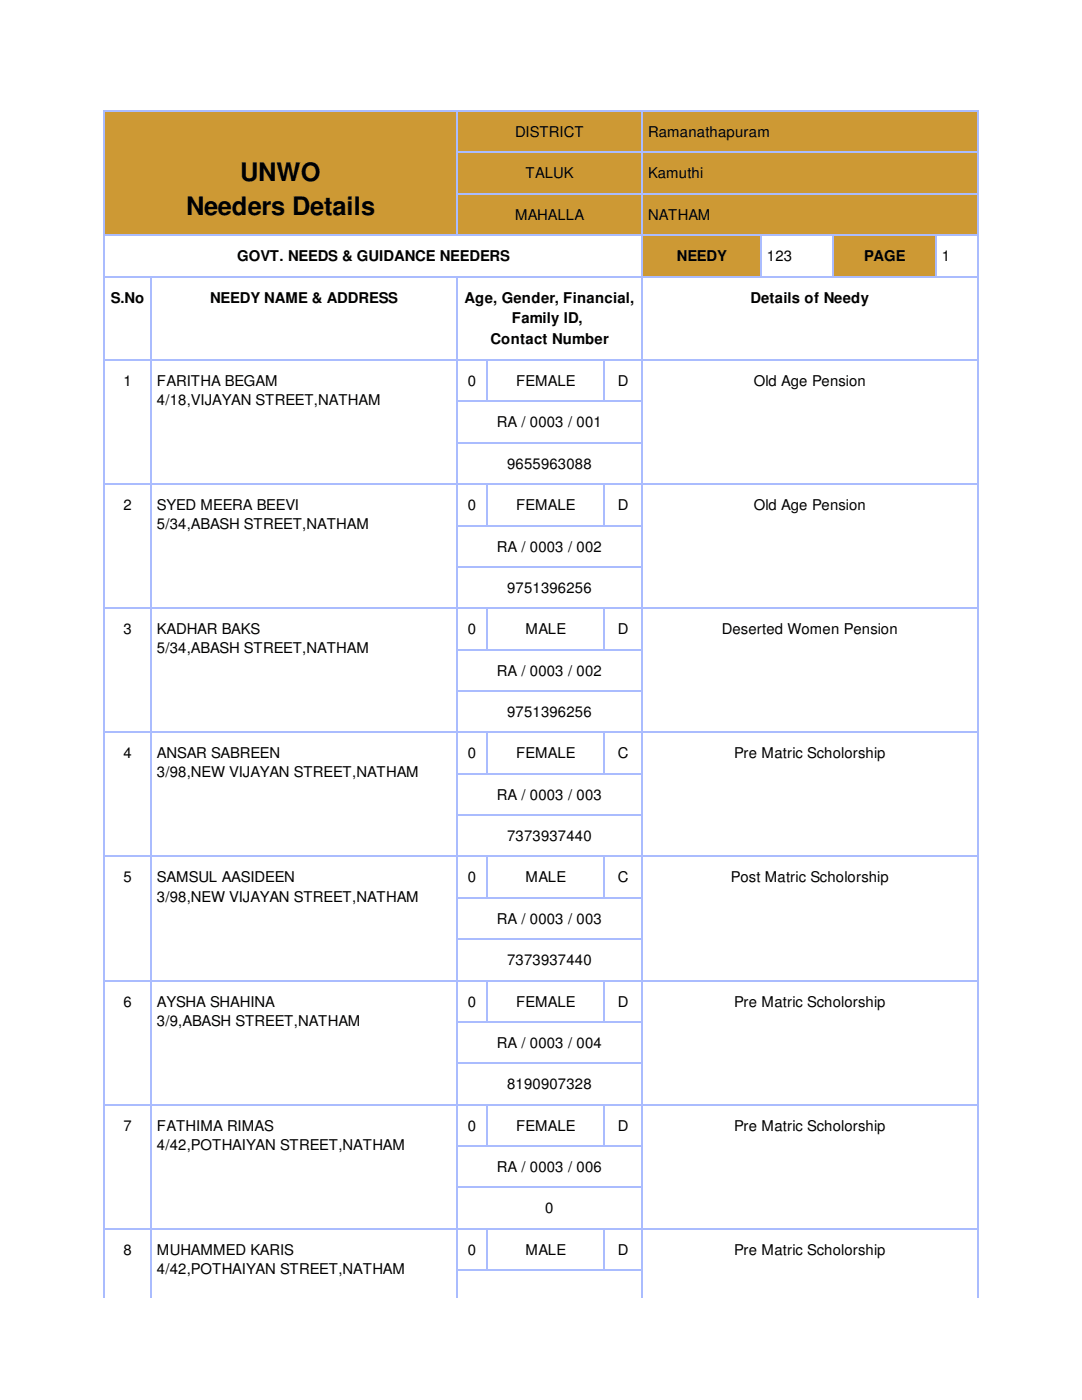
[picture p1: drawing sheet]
<svg xmlns="http://www.w3.org/2000/svg" width="216mm" height="279mm" viewBox="0 0 216 279" stroke-linecap="round" stroke-linejoin="round" font-family="sans-serif">
<defs><g id="words">
<g font-size="5.1">
<text x="47.9" y="36.2">UNWO</text>
<text x="37.1" y="43">Needers Details</text>
</g>
<g font-size="3">
<text x="102.8" y="27.3">DISTRICT</text>
<text x="129.3" y="27.3">Ramanathapuram</text>
<text x="104.9" y="35.6">TALUK</text>
<text x="129.3" y="35.6">Kamuthi</text>
<text x="102.8" y="43.8">MAHALLA</text>
<text x="129.3" y="43.8">NATHAM</text>
<text x="47.3" y="52.1">GOVT. NEEDS &amp; GUIDANCE NEEDERS</text>
<text x="135" y="52.1">NEEDY</text>
<text x="153" y="52.1">123</text>
<text x="172.4" y="52.1">PAGE</text>
<text x="188" y="52.1">1</text>
<text x="22.1" y="60.5">S.No</text>
<text x="41.9" y="60.5">NEEDY NAME &amp; ADDRESS</text>
<text x="92.7" y="60.5">Age, Gender, Financial,</text>
<text x="102.1" y="64.6">Family ID,</text>
<text x="149.8" y="60.5">Details of Needy</text>
<text x="97.9" y="68.6">Contact Number</text>
<text x="24.7" y="77">1</text>
<text x="31.3" y="77">FARITHA BEGAM</text>
<text x="93.3" y="77">0</text>
<text x="103" y="77">FEMALE</text>
<text x="123.3" y="77">D</text>
<text x="150.4" y="77">Old Age Pension</text>
<text x="31.3" y="80.9">4/18,VIJAYAN STREET,NATHAM</text>
<text x="99.2" y="85.3">RA / 0003 / 001</text>
<text x="101.2" y="93.6">9655963088</text>
<text x="24.7" y="101.8">2</text>
<text x="31.3" y="101.8">SYED MEERA BEEVI</text>
<text x="93.3" y="101.8">0</text>
<text x="103" y="101.8">FEMALE</text>
<text x="123.3" y="101.8">D</text>
<text x="150.4" y="101.8">Old Age Pension</text>
<text x="31.3" y="105.6">5/34,ABASH STREET,NATHAM</text>
<text x="99.2" y="110.1">RA / 0003 / 002</text>
<text x="101.2" y="118.3">9751396256</text>
<text x="24.7" y="126.6">3</text>
<text x="31.3" y="126.6">KADHAR BAKS</text>
<text x="31.3" y="130.4">5/34,ABASH STREET,NATHAM</text>
<text x="93.3" y="126.6">0</text>
<text x="104.9" y="126.6">MALE</text>
<text x="123.3" y="126.6">D</text>
<text x="144" y="126.6">Deserted Women Pension</text>
<text x="99.2" y="134.8">RA / 0003 / 002</text>
<text x="101.2" y="143.1">9751396256</text>
<text x="24.7" y="151.3">4</text>
<text x="31.3" y="151.3">ANSAR SABREEN</text>
<text x="31.3" y="155.2">3/98,NEW VIJAYAN STREET,NATHAM</text>
<text x="93.3" y="151.3">0</text>
<text x="103" y="151.3">FEMALE</text>
<text x="123.3" y="151.3">C</text>
<text x="146.5" y="151.3">Pre Matric Scholorship</text>
<text x="99.2" y="159.6">RA / 0003 / 003</text>
<text x="101.2" y="167.9">7373937440</text>
<text x="24.7" y="176.1">5</text>
<text x="31.3" y="176.1">SAMSUL AASIDEEN</text>
<text x="31.3" y="179.9">3/98,NEW VIJAYAN STREET,NATHAM</text>
<text x="93.3" y="176.1">0</text>
<text x="104.9" y="176.1">MALE</text>
<text x="123.3" y="176.1">C</text>
<text x="145.8" y="176.1">Post Matric Scholorship</text>
<text x="99.2" y="184.4">RA / 0003 / 003</text>
<text x="101.2" y="192.6">7373937440</text>
<text x="24.7" y="200.9">6</text>
<text x="31.3" y="200.9">AYSHA SHAHINA</text>
<text x="93.3" y="200.9">0</text>
<text x="103" y="200.9">FEMALE</text>
<text x="123.3" y="200.9">D</text>
<text x="146.5" y="200.9">Pre Matric Scholorship</text>
<text x="31.3" y="204.7">3/9,ABASH STREET,NATHAM</text>
<text x="99.2" y="209.1">RA / 0003 / 004</text>
<text x="101.2" y="217.4">8190907328</text>
<text x="24.7" y="225.6">7</text>
<text x="31.3" y="225.6">FATHIMA RIMAS</text>
<text x="93.3" y="225.6">0</text>
<text x="103" y="225.6">FEMALE</text>
<text x="123.3" y="225.6">D</text>
<text x="146.5" y="225.6">Pre Matric Scholorship</text>
<text x="31.3" y="229.4">4/42,POTHAIYAN STREET,NATHAM</text>
<text x="99.2" y="233.9">RA / 0003 / 006</text>
<text x="108.8" y="242.1">0</text>
<text x="24.7" y="250.4">8</text>
<text x="31.3" y="250.4">MUHAMMED KARIS</text>
<text x="93.3" y="250.4">0</text>
<text x="104.9" y="250.4">MALE</text>
<text x="123.3" y="250.4">D</text>
<text x="146.5" y="250.4">Pre Matric Scholorship</text>
<text x="31.3" y="254.2">4/42,POTHAIYAN STREET,NATHAM</text>
</g>
</g></defs>
<g fill="#cd9934">
<path d="M20.9 22.2h70.1v24.6h-70.1z"/>
<path d="M91.2 22.2h36.9v8.1h-36.9z"/>
<path d="M128.2 22.2h66.7v8.1h-66.7z"/>
<path d="M91.2 30.4h36.9v8.1h-36.9z"/>
<path d="M128.2 30.4h66.7v8.1h-66.7z"/>
<path d="M91.2 38.7h36.9v8.1h-36.9z"/>
<path d="M128.2 38.7h66.7v8.1h-66.7z"/>
</g>
<path d="M20.9 46.9h107.2v8.3h-107.2z" fill="#fff"/>
<path d="M128.2 46.9h23.6v8.3h-23.6z" fill="#cd9934"/>
<path d="M151.9 46.9h14.3v8.3h-14.3z" fill="#fff"/>
<path d="M166.3 46.9h20.4v8.3h-20.4z" fill="#cd9934"/>
<g fill="#fff">
<path d="M186.9 46.9h8v8.3h-8z"/>
<path d="M20.9 55.4h9.2v16.4h-9.2z"/>
<path d="M30.2 55.4h60.8v16.4h-60.8z"/>
<path d="M91.2 55.4h36.9v16.4h-36.9z"/>
<path d="M128.2 55.4h66.7v16.4h-66.7z"/>
<path d="M20.9 71.9h9.2v24.6h-9.2z"/>
<path d="M30.2 71.9h60.8v24.6h-60.8z"/>
<path d="M91.2 71.9h6v8.1h-6z"/>
<path d="M97.3 71.9h23.1v8.1h-23.1z"/>
<path d="M120.6 71.9h7.5v8.1h-7.5z"/>
<path d="M128.2 71.9h66.7v24.6h-66.7z"/>
<path d="M91.2 80.2h36.9v8.1h-36.9z"/>
<path d="M91.2 88.4h36.9v8.1h-36.9z"/>
<path d="M20.9 96.7h9.2v24.6h-9.2z"/>
<path d="M30.2 96.7h60.8v24.6h-60.8z"/>
<path d="M91.2 96.7h6v8.1h-6z"/>
<path d="M97.3 96.7h23.1v8.1h-23.1z"/>
<path d="M120.6 96.7h7.5v8.1h-7.5z"/>
<path d="M128.2 96.7h66.7v24.6h-66.7z"/>
<path d="M91.2 104.9h36.9v8.1h-36.9z"/>
<path d="M91.2 113.2h36.9v8.1h-36.9z"/>
<path d="M20.9 121.4h9.2v24.6h-9.2z"/>
<path d="M30.2 121.4h60.8v24.6h-60.8z"/>
<path d="M91.2 121.4h6v8.1h-6z"/>
<path d="M97.3 121.4h23.1v8.1h-23.1z"/>
<path d="M120.6 121.4h7.5v8.1h-7.5z"/>
<path d="M128.2 121.4h66.7v24.6h-66.7z"/>
<path d="M91.2 129.7h36.9v8.1h-36.9z"/>
<path d="M91.2 138h36.9v8h-36.9z"/>
<path d="M20.9 146.2h9.2v24.6h-9.2z"/>
<path d="M30.2 146.2h60.8v24.6h-60.8z"/>
<path d="M91.2 146.2h6v8.1h-6z"/>
<path d="M97.3 146.2h23.1v8.1h-23.1z"/>
<path d="M120.6 146.2h7.5v8.1h-7.5z"/>
<path d="M128.2 146.2h66.7v24.6h-66.7z"/>
<path d="M91.2 154.5h36.9v8.1h-36.9z"/>
<path d="M91.2 162.7h36.9v8.1h-36.9z"/>
<path d="M20.9 171h9.2v24.6h-9.2z"/>
<path d="M30.2 171h60.8v24.6h-60.8z"/>
<path d="M91.2 171h6v8.1h-6z"/>
<path d="M97.3 171h23.1v8.1h-23.1z"/>
<path d="M120.6 171h7.5v8.1h-7.5z"/>
<path d="M128.2 171h66.7v24.6h-66.7z"/>
<path d="M91.2 179.2h36.9v8.1h-36.9z"/>
<path d="M91.2 187.5h36.9v8.1h-36.9z"/>
<path d="M20.9 195.7h9.2v24.6h-9.2z"/>
<path d="M30.2 195.7h60.8v24.6h-60.8z"/>
<path d="M91.2 195.7h6v8.1h-6z"/>
<path d="M97.3 195.7h23.1v8.1h-23.1z"/>
<path d="M120.6 195.7h7.5v8.1h-7.5z"/>
<path d="M128.2 195.7h66.7v24.6h-66.7z"/>
<path d="M91.2 204h36.9v8.1h-36.9z"/>
<path d="M91.2 212.3h36.9v8h-36.9z"/>
<path d="M20.9 220.5h9.2v24.6h-9.2z"/>
<path d="M30.2 220.5h60.8v24.6h-60.8z"/>
<path d="M91.2 220.5h6v8.1h-6z"/>
<path d="M97.3 220.5h23.1v8.1h-23.1z"/>
<path d="M120.6 220.5h7.5v8.1h-7.5z"/>
<path d="M128.2 220.5h66.7v24.6h-66.7z"/>
<path d="M91.2 228.8h36.9v8.1h-36.9z"/>
<path d="M91.2 237h36.9v8.1h-36.9z"/>
<path d="M20.9 245.3h9.2v13.6h-9.2z"/>
<path d="M30.2 245.3h60.8v13.6h-60.8z"/>
<path d="M91.2 245.3h6v8.1h-6z"/>
<path d="M97.3 245.3h23.1v8.1h-23.1z"/>
<path d="M120.6 245.3h7.5v8.1h-7.5z"/>
<path d="M128.2 245.3h66.7v13.6h-66.7z"/>
<path d="M91.2 253.5h36.9v5.4h-36.9z"/>
</g>
<g fill="none" stroke="#aabcfe" stroke-width=".21">
<path d="M20.7 22.1h174.5M20.8 22v236.9M91 38.6h104.2M91 30.4h104.2M91.1 22v25M128.2 22v236.9M195.1 22v236.9M20.7 55.4h174.5M20.7 46.9h174.5M30.2 55.2v203.7M91.1 55.2v203.7M151.9 46.8v8.7"/>
<path d="M166.3 46.8v8.7M186.8 46.8v8.7M20.7 71.9h174.5M97.3 71.8v8.4M120.5 71.8v8.4M20.7 96.6h174.5M91 88.4h37.3M91 80.1h37.3M97.3 96.5v8.5M120.5 96.5v8.5M91 113.1h37.3M91 104.9h37.3"/>
<path d="M20.7 121.4h174.5M91 137.9h37.3M91 129.6h37.3M97.3 121.3v8.5M120.5 121.3v8.5M20.7 146.2h174.5M91 154.4h37.3M97.3 146v8.5M120.5 146v8.5M20.7 170.9h174.5M91 179.2h37.3M91 162.7h37.3"/>
<path d="M97.3 170.8v8.5M120.5 170.8v8.5M20.7 195.7h174.5M91 187.4h37.3M97.3 195.6v8.4M120.5 195.6v8.4M91 212.2h37.3M91 203.9h37.3M20.7 220.5h174.5M91 237h37.3M91 228.7h37.3M97.3 220.3v8.5"/>
<path d="M120.5 220.3v8.5M20.7 245.2h174.5M91 253.5h37.3M97.3 245.1v8.5M120.5 245.1v8.5"/>
</g>
<use href="#words"/>
</svg>
